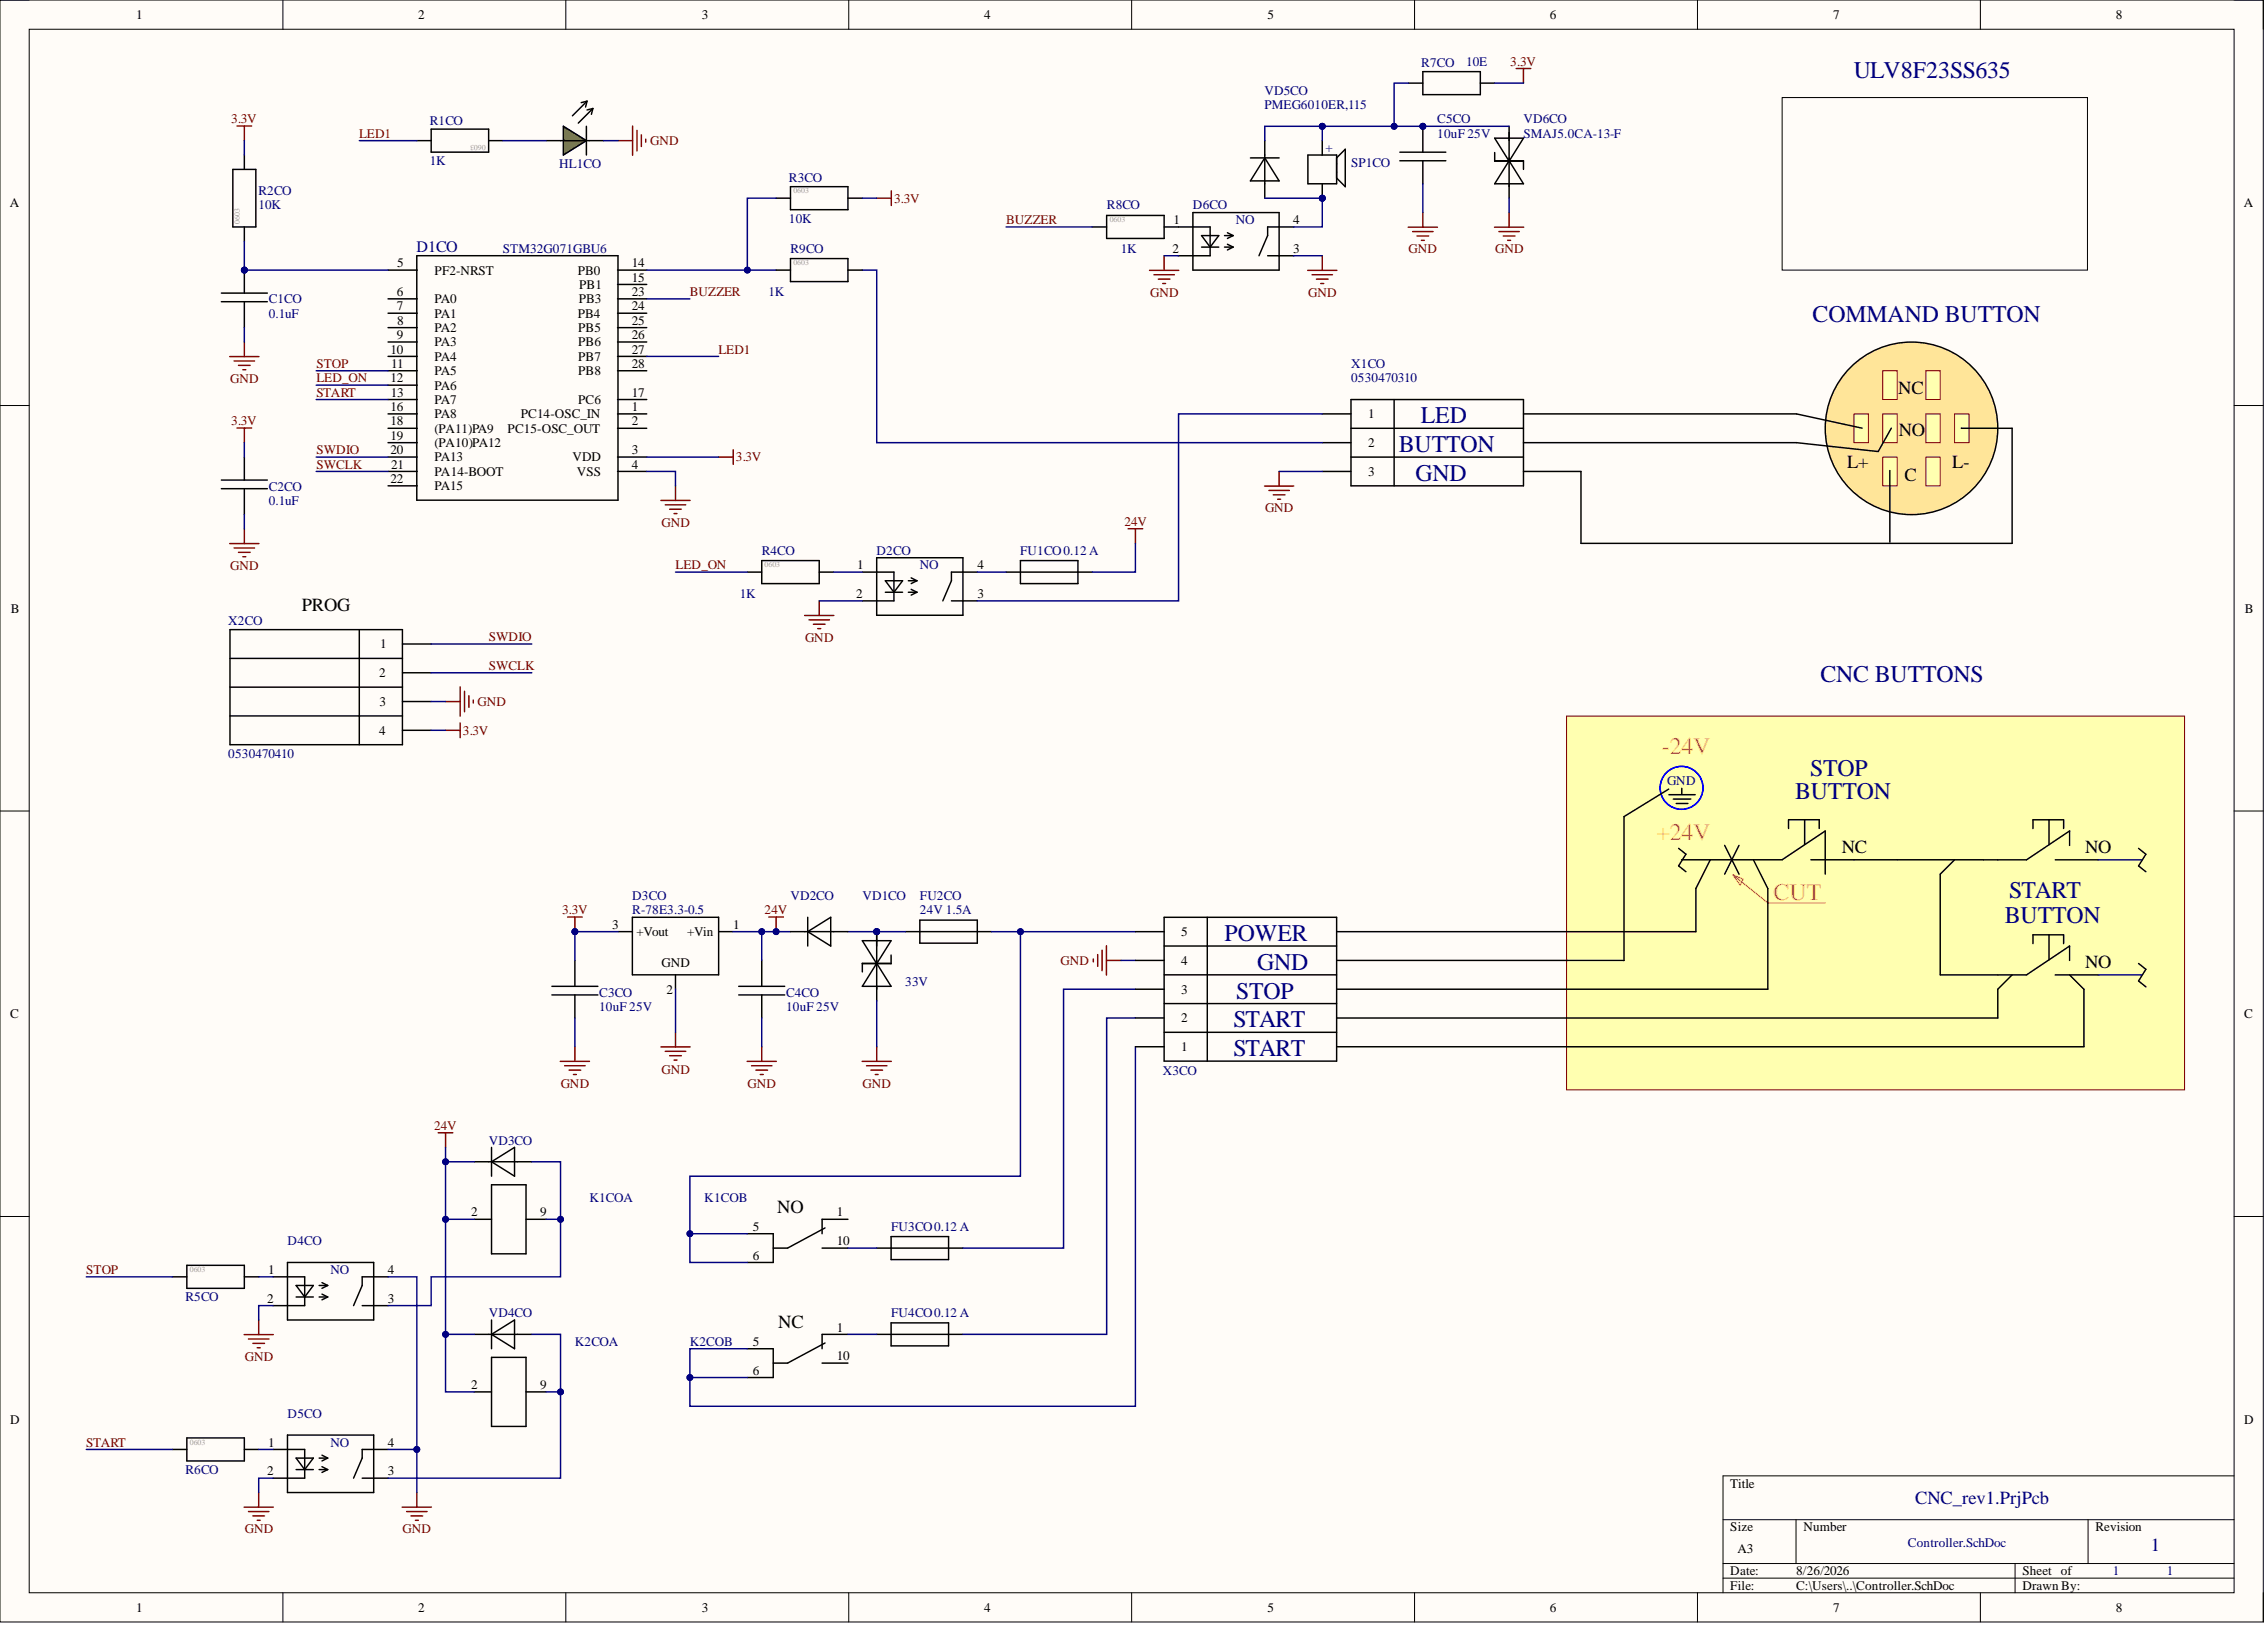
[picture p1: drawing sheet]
<svg xmlns="http://www.w3.org/2000/svg" width="393mm" height="282mm" viewBox="0 0 393 282" stroke-linecap="round" stroke-linejoin="round" font-family="sans-serif">
<defs><g id="words">
<g font-size="4.1" fill="#000080">
<text x="321.7" y="13.5">ULV8F23SS635</text>
<text x="314.5" y="55.9">COMMAND BUTTON</text>
<text x="246.5" y="73.4">LED</text>
<text x="242.7" y="78.4">BUTTON</text>
<text x="245.6" y="83.4">GND</text>
<text x="315.9" y="118.3">CNC BUTTONS</text>
<text x="314.1" y="134.6">STOP</text>
<text x="311.5" y="138.6">BUTTON</text>
<text x="348.6" y="155.7">START</text>
<text x="347.9" y="160">BUTTON</text>
<text x="212.5" y="163.2">POWER</text>
<text x="214.5" y="173.2">STOP</text>
<text x="218.1" y="168.2">GND</text>
<text x="214" y="178.2">START</text>
<text x="214" y="183.2">START</text>
</g>
<g font-size="4.1" fill="#f90">
<text x="288.3" y="130.8">-24V</text>
<text x="287.4" y="145.7">+24V</text>
<text x="307.7" y="156.1">CUT</text>
</g>
<g font-size="3.2">
<text x="329.4" y="68.3">NC</text>
<text x="329.4" y="75.7">NO</text>
<text x="320.5" y="81.1">L+</text>
<text x="330.5" y="83.5">C</text>
<text x="338.7" y="81.1">L-</text>
<text x="52.4" y="106">PROG</text>
<text x="319.6" y="148">NC</text>
<text x="361.8" y="148">NO</text>
<text x="361.8" y="168">NO</text>
<text x="134.9" y="210.4">NO</text>
<text x="135" y="230.3">NC</text>
</g>
<g font-size="3.2" fill="#000080">
<text x="332.3" y="260.9">CNC_rev1.PrjPcb</text>
<text x="373.2" y="269">1</text>
</g>
<text font-size="2.8" fill="#000080" x="72.3" y="43.8">D1CO</text>
<g font-size="2.3">
<text x="23.6" y="3.3">1</text>
<text x="72.5" y="3.3">2</text>
<text x="121.8" y="3.3">3</text>
<text x="170.8" y="3.3">4</text>
<text x="219.9" y="3.3">5</text>
<text x="268.9" y="3.3">6</text>
<text x="318" y="3.3">7</text>
<text x="367.1" y="3.3">8</text>
<text x="1.7" y="35.9">A</text>
<text x="389.3" y="35.9">A</text>
<text x="203.6" y="38.9">1</text>
<text x="224.4" y="38.9">4</text>
<text x="68.9" y="46.4">5</text>
<text x="75.4" y="47.7">PF2-NRST</text>
<text x="100.2" y="47.7">PB0</text>
<text x="109.6" y="46.4">14</text>
<text x="203.4" y="43.9">2</text>
<text x="224.4" y="43.9">3</text>
<text x="68.8" y="51.4">6</text>
<text x="68.8" y="53.8">7</text>
<text x="75.4" y="52.6">PA0</text>
<text x="100.4" y="52.6">PB3</text>
<text x="100.5" y="50.1">PB1</text>
<text x="109.6" y="48.8">15</text>
<text x="109.6" y="51.4">23</text>
<text x="109.6" y="53.8">24</text>
<text x="68.8" y="58.8">9</text>
<text x="68.9" y="56.4">8</text>
<text x="75.4" y="55.1">PA1</text>
<text x="75.4" y="57.6">PA2</text>
<text x="100.2" y="55.1">PB4</text>
<text x="100.3" y="57.6">PB5</text>
<text x="109.6" y="56.4">25</text>
<text x="109.6" y="58.8">26</text>
<text x="67.7" y="61.3">10</text>
<text x="67.9" y="63.8">11</text>
<text x="75.4" y="60.1">PA3</text>
<text x="75.4" y="62.6">PA4</text>
<text x="75.4" y="65.1">PA5</text>
<text x="100.3" y="62.6">PB7</text>
<text x="100.3" y="60.1">PB6</text>
<text x="100.3" y="65.1">PB8</text>
<text x="109.6" y="61.3">27</text>
<text x="109.6" y="63.8">28</text>
<text x="67.7" y="66.3">12</text>
<text x="67.7" y="71.3">16</text>
<text x="67.8" y="68.8">13</text>
<text x="75.4" y="67.6">PA6</text>
<text x="75.4" y="70">PA7</text>
<text x="100.3" y="70">PC6</text>
<text x="109.6" y="71.3">1</text>
<text x="109.6" y="68.8">17</text>
<text x="67.7" y="73.8">18</text>
<text x="67.7" y="76.3">19</text>
<text x="75.4" y="72.6">PA8</text>
<text x="75.4" y="75">(PA11)PA9</text>
<text x="75.4" y="77.6">(PA10)PA12</text>
<text x="88.1" y="75">PC15-OSC_OUT</text>
<text x="90.4" y="72.6">PC14-OSC_IN</text>
<text x="109.6" y="73.8">2</text>
<text x="237.4" y="72.6">1</text>
<text x="237.4" y="77.6">2</text>
<text x="67.7" y="78.7">20</text>
<text x="67.7" y="83.7">22</text>
<text x="67.9" y="81.3">21</text>
<text x="75.4" y="80">PA13</text>
<text x="75.4" y="82.5">PA14-BOOT</text>
<text x="99.3" y="80">VDD</text>
<text x="100.1" y="82.5">VSS</text>
<text x="109.6" y="78.7">3</text>
<text x="109.6" y="81.3">4</text>
<text x="237.4" y="82.5">3</text>
<text x="75.4" y="85">PA15</text>
<text x="148.7" y="98.8">1</text>
<text x="169.6" y="98.8">4</text>
<text x="1.9" y="106.3">B</text>
<text x="148.6" y="103.8">2</text>
<text x="169.6" y="103.8">3</text>
<text x="389.5" y="106.3">B</text>
<text x="66" y="112.5">1</text>
<text x="65.8" y="117.4">2</text>
<text x="65.9" y="122.4">3</text>
<text x="65.8" y="127.4">4</text>
<text x="106.2" y="161.1">3</text>
<text x="127.2" y="161.1">1</text>
<text x="110.5" y="162.4">+Vout</text>
<text x="114.8" y="167.8">GND</text>
<text x="119.2" y="162.4">+Vin</text>
<text x="205" y="167.4">4</text>
<text x="205" y="162.4">5</text>
<text x="115.6" y="172.4">2</text>
<text x="205" y="172.4">3</text>
<text x="1.8" y="176.6">C</text>
<text x="205" y="177.3">2</text>
<text x="389.4" y="176.6">C</text>
<text x="205" y="182.3">1</text>
<text x="81.8" y="211">2</text>
<text x="93.7" y="211">9</text>
<text x="130.6" y="213.5">5</text>
<text x="145.2" y="211">1</text>
<text x="145.2" y="216">10</text>
<text x="46.5" y="220.9">1</text>
<text x="67.3" y="220.9">4</text>
<text x="130.6" y="218.5">6</text>
<text x="46.4" y="226">2</text>
<text x="67.3" y="226">3</text>
<text x="130.6" y="233.4">5</text>
<text x="145.2" y="231">1</text>
<text x="130.6" y="238.4">6</text>
<text x="145.2" y="236">10</text>
<text x="81.8" y="241">2</text>
<text x="93.7" y="241">9</text>
<text x="1.8" y="247">D</text>
<text x="46.5" y="250.9">1</text>
<text x="67.3" y="250.9">4</text>
<text x="389.4" y="247">D</text>
<text x="46.4" y="255.9">2</text>
<text x="67.3" y="255.9">3</text>
<text x="300.2" y="258">Title</text>
<text x="300.2" y="265.6">Size</text>
<text x="301.5" y="269.4">A3</text>
<text x="312.9" y="265.6">Number</text>
<text x="363.6" y="265.6">Revision</text>
<text x="300.2" y="273.2">Date:</text>
<text x="300.2" y="275.8">File:</text>
<text x="311.6" y="273.2">8/26/2026</text>
<text x="311.6" y="275.8">C:\Users\..\Controller.SchDoc</text>
<text x="350.9" y="273.2">Sheet of</text>
<text x="350.9" y="275.8">Drawn By:</text>
<text x="23.6" y="279.6">1</text>
<text x="72.5" y="279.6">2</text>
<text x="121.8" y="279.6">3</text>
<text x="170.8" y="279.6">4</text>
<text x="219.9" y="279.6">5</text>
<text x="268.9" y="279.6">6</text>
<text x="318" y="279.6">7</text>
<text x="367.1" y="279.6">8</text>
</g>
<g font-size="2.3" fill="#000080">
<text x="246.6" y="11.7">R7CO</text>
<text x="254.4" y="11.4">10E</text>
<text x="219.4" y="16.4">VD5CO</text>
<text x="74.6" y="21.6">R1CO</text>
<text x="219.4" y="18.9">PMEG6010ER,115</text>
<text x="249.4" y="23.9">10uF 25V</text>
<text x="249.4" y="21.4">C5CO</text>
<text x="264.3" y="23.9">SMAJ5.0CA-13-F</text>
<text x="264.3" y="21.4">VD6CO</text>
<text x="74.6" y="28.6">1K</text>
<text x="97" y="29.2">HL1CO</text>
<text x="230" y="26.4">+</text>
<text x="234.4" y="28.9">SP1CO</text>
<text x="44.8" y="33.9">R2CO</text>
<text x="136.9" y="31.6">R3CO</text>
<text x="44.8" y="36.3">10K</text>
<text x="136.9" y="38.7">10K</text>
<text x="192" y="36.3">R8CO</text>
<text x="207" y="36.3">D6CO</text>
<text x="214.4" y="38.9">NO</text>
<text x="87.2" y="43.9">STM32G071GBU6</text>
<text x="137.2" y="43.9">R9CO</text>
<text x="194.5" y="43.9">1K</text>
<text x="46.6" y="52.6">C1CO</text>
<text x="133.4" y="51.4">1K</text>
<text x="46.6" y="55.2">0.1uF</text>
<text x="234.4" y="63.8">X1CO</text>
<text x="234.4" y="66.3">0530470310</text>
<text x="46.6" y="87.6">0.1uF</text>
<text x="46.6" y="85.1">C2CO</text>
<text x="132.2" y="96.2">R4CO</text>
<text x="152.1" y="96.2">D2CO</text>
<text x="159.6" y="98.8">NO</text>
<text x="177" y="96.2">FU1CO0.12 A</text>
<text x="128.4" y="103.8">1K</text>
<text x="39.6" y="108.5">X2CO</text>
<text x="39.6" y="131.5">0530470410</text>
<text x="289.3" y="136.2">GND</text>
<text x="109.7" y="158.6">R-78E3.3-0.5</text>
<text x="109.7" y="156.1">D3CO</text>
<text x="137.2" y="156.1">VD2CO</text>
<text x="149.7" y="156.1">VD1CO</text>
<text x="159.6" y="158.6">24V 1.5A</text>
<text x="159.6" y="156.1">FU2CO</text>
<text x="104" y="172.9">C3CO</text>
<text x="136.4" y="172.9">C4CO</text>
<text x="157.1" y="171.1">33V</text>
<text x="104" y="175.4">10uF 25V</text>
<text x="136.4" y="175.4">10uF 25V</text>
<text x="201.8" y="186.4">X3CO</text>
<text x="84.8" y="198.5">VD3CO</text>
<text x="102.3" y="208.5">K1COA</text>
<text x="122.2" y="208.5">K1COB</text>
<text x="49.9" y="216">D4CO</text>
<text x="154.6" y="213.5">FU3CO0.12 A</text>
<text x="57.3" y="220.9">NO</text>
<text x="32.2" y="225.8">R5CO</text>
<text x="84.8" y="228.5">VD4CO</text>
<text x="99.7" y="233.4">K2COA</text>
<text x="119.7" y="233.4">K2COB</text>
<text x="154.6" y="228.5">FU4CO0.12 A</text>
<text x="49.9" y="245.9">D5CO</text>
<text x="57.3" y="250.9">NO</text>
<text x="32.2" y="255.7">R6CO</text>
<text x="331.1" y="268.4">Controller.SchDoc</text>
<text x="366.6" y="273.2">1</text>
<text x="376" y="273.2">1</text>
</g>
<g font-size="2.3" fill="#800000">
<text x="262.1" y="11.4">3.3V</text>
<text x="40.1" y="21.4">3.3V</text>
<text x="62.3" y="23.9">LED1</text>
<text x="112.8" y="25.2">GND</text>
<text x="155.1" y="35.2">3.3V</text>
<text x="174.6" y="38.9">BUZZER</text>
<text x="244.4" y="43.9">GND</text>
<text x="259.4" y="43.9">GND</text>
<text x="119.7" y="51.4">BUZZER</text>
<text x="199.6" y="51.5">GND</text>
<text x="227" y="51.5">GND</text>
<text x="54.9" y="63.8">STOP</text>
<text x="124.7" y="61.3">LED1</text>
<text x="39.9" y="66.4">GND</text>
<text x="54.9" y="68.8">START</text>
<text x="54.9" y="66.3">LED_ON</text>
<text x="40.1" y="73.8">3.3V</text>
<text x="54.9" y="78.7">SWDIO</text>
<text x="54.9" y="81.3">SWCLK</text>
<text x="127.7" y="80">3.3V</text>
<text x="219.5" y="88.9">GND</text>
<text x="114.8" y="91.3">GND</text>
<text x="195.1" y="91.3">24V</text>
<text x="39.9" y="98.9">GND</text>
<text x="117.2" y="98.8">LED_ON</text>
<text x="84.8" y="111.2">SWDIO</text>
<text x="139.7" y="111.4">GND</text>
<text x="84.8" y="116.2">SWCLK</text>
<text x="82.8" y="122.4">GND</text>
<text x="80.3" y="127.4">3.3V</text>
<text x="97.5" y="158.6">3.3V</text>
<text x="132.7" y="158.6">24V</text>
<text x="184" y="167.4">GND</text>
<text x="97.3" y="188.7">GND</text>
<text x="114.8" y="186.2">GND</text>
<text x="129.7" y="188.7">GND</text>
<text x="149.7" y="188.7">GND</text>
<text x="75.3" y="196">24V</text>
<text x="14.9" y="220.9">STOP</text>
<text x="42.5" y="236.1">GND</text>
<text x="14.9" y="250.9">START</text>
<text x="42.5" y="266">GND</text>
<text x="69.8" y="266">GND</text>
</g>
<g font-size="1.4" fill="#999">
<text x="84.3" y="25.2" transform="rotate(-180 84.3 25.2)">0603</text>
<text x="137.7" y="33.5">0603</text>
<text x="192.6" y="38.5">0603</text>
<text x="137.7" y="46.1">0603</text>
<text x="132.7" y="98.4">0603</text>
<text x="32.9" y="220.7">0603</text>
<text x="32.9" y="250.6">0603</text>
</g>
<text font-size="1.3" fill="#999" x="41.6" y="38.9" transform="rotate(-90 41.6 38.9)">0603</text>
</g></defs>
<path d="M0 0h392.7v281.3h-392.7z" fill-rule="evenodd" fill="#fffcf8"/>
<path d="M0 0h392.7v281.3h-392.7z" fill="none" stroke="#000" stroke-width=".17"/>
<path d="M5.1 5.1h382.5v271.2h-382.5z" fill-rule="evenodd" fill="#fffcf8"/>
<g fill="none" stroke="#000" stroke-width=".17">
<path d="M0 0h5.1M5.1 5.1h382.5v271.2h-382.5zM49.1 0v5.1M98.2 0v5.1M147.3 0v5.1M196.4 0v5.1M245.4 0v5.1M294.5 0v5.1M343.6 0v5.1M387.6 0h5.1v5.1M0 70.3h5.1M387.6 70.3h5.1"/>
<path d="M0 140.7h5.1M387.6 140.7h5.1M0 211h5.1M387.6 211h5.1M387.6 256h-88.6v20.3M49.1 276.3v5M98.2 276.3v5M147.3 276.3v5M196.4 276.3v5M245.4 276.3v5M294.5 276.3v5M299 263.6h88.6"/>
<path d="M299 271.2h88.6M299 273.7h88.6M311.6 263.6v7.6M343.6 276.3v5M349.6 271.2v5.1M362.3 263.6v7.6M392.7 276.3v5"/>
</g>
<circle cx="331.7" cy="74.3" r="15" fill="#ffe599"/>
<circle cx="331.7" cy="74.3" r="15" fill="none" stroke="#000" stroke-width=".25"/>
<path d="M271.8 124.2h107.2v64.8h-107.2z" fill-rule="evenodd" fill="#ffffb0"/>
<path d="M271.8 124.2h107.2v64.8h-107.2z" fill="none" stroke="#800000" stroke-width=".17"/>
<path d="M109.7 159.1h15v10h-15zM107.2 161.6h2.5M117.2 169.1v2.5M124.7 161.6h2.5" fill="none" stroke="#000" stroke-width=".25"/>
<path d="M117.2 179.1v2.5M114.7 181.6h5M115.4 182.4h3.6M116.2 183.1h2M117 183.9h.5" fill="none" stroke="#800000" stroke-width=".25"/>
<circle cx="152.1" cy="161.6" r=".51" fill="#000080"/>
<circle cx="152.1" cy="161.6" r=".51" fill="none" stroke="#000080" stroke-width=".17"/>
<path d="M152.1 161.6v2.5" fill="none" stroke="#000" stroke-width=".25"/>
<circle cx="152.1" cy="161.6" r=".51" fill="#000080"/>
<circle cx="152.1" cy="161.6" r=".51" fill="none" stroke="#000080" stroke-width=".17"/>
<g fill="none" stroke="#000" stroke-width=".25">
<path d="M159.6 159.6h10v4h-10zM95.8 171.1h7.9M95.8 172.6h7.9M99.7 166.6v4.5M99.7 172.6v4M128.2 171.1h8M128.2 172.6h8M132.2 166.6v4.5M132.2 172.6v4M149.6 163.2h5l-2.5 4zM152.1 162.2v11.4M152.1 167.1l2.5 4h-5z"/>
<path d="M154.6 167.1h-5v1.5M154.6 165.7v1.5h-5M157.1 161.6h15"/>
</g>
<g fill="none" stroke="#800000" stroke-width=".25">
<path d="M98.5 159.1h2.5M99.7 159.1v2.5M189.7 166.3v.5M190.5 165.6v2M191.2 164.8v3.6M192 164.1v5M192 166.6h2.5M97.2 184.1h5.1M98 184.9h3.5M98.7 185.6h2.1M99.5 186.4h.5M99.7 181.6v2.5"/>
<path d="M129.6 184.1h5.1M130.4 184.9h3.5M131.2 185.6h2M131.9 186.4h.5M132.2 181.6v2.5M149.6 184.1h5.1M150.3 184.9h3.6M151.1 185.6h2M151.9 186.4h.5M152.1 181.6v2.5"/>
</g>
<circle cx="99.7" cy="161.6" r=".51" fill="#000080"/>
<circle cx="99.7" cy="161.6" r=".51" fill="none" stroke="#000080" stroke-width=".17"/>
<path d="M133.4 159.1h2.5M134.7 159.1v2.5" fill="none" stroke="#800000" stroke-width=".25"/>
<circle cx="134.7" cy="161.6" r=".51" fill="#000080"/>
<circle cx="134.7" cy="161.6" r=".51" fill="none" stroke="#000080" stroke-width=".17"/>
<g fill="none" stroke="#000" stroke-width=".25">
<path d="M82.3 211.5h3M85.3 205.5h6v12h-6zM91.3 211.5h3.5M129.7 214h4.5v5h-4.5M142.6 216.5h4.5M143.1 213l-6.4 3.5h-2.5M147.1 211.5h-4.5v2.5M85.3 235.4h6v12h-6zM129.7 233.9h4.5v5h-4.5M142.6 236.4h4.5M143.1 233l-6.4 3.4h-2.5M147.1 231.5h-4.5v2.4"/>
<path d="M82.3 241.4h3M91.3 241.4h3.5"/>
</g>
<path d="M326.7 64.3h2.5v5h-2.5z" fill-rule="evenodd" fill="#ffffb0"/>
<path d="M326.7 64.3h2.5v5h-2.5z" fill="none" stroke="#800000" stroke-width=".17"/>
<path d="M326.7 71.8h2.5v5h-2.5z" fill-rule="evenodd" fill="#ffffb0"/>
<path d="M326.7 71.8h2.5v5h-2.5z" fill="none" stroke="#800000" stroke-width=".17"/>
<path d="M326.7 79.3h2.5v5h-2.5z" fill-rule="evenodd" fill="#ffffb0"/>
<path d="M326.7 79.3h2.5v5h-2.5z" fill="none" stroke="#800000" stroke-width=".17"/>
<path d="M321.7 71.8h2.5v5h-2.5z" fill-rule="evenodd" fill="#ffffb0"/>
<path d="M321.7 71.8h2.5v5h-2.5z" fill="none" stroke="#800000" stroke-width=".17"/>
<path d="M334.2 71.8h2.4v5h-2.4z" fill-rule="evenodd" fill="#ffffb0"/>
<path d="M334.2 71.8h2.4v5h-2.4z" fill="none" stroke="#800000" stroke-width=".17"/>
<g fill="none" stroke="#000" stroke-width=".25">
<path d="M40.4 29.4h4v10h-4zM42.4 26.9v2.5M42.4 39.4v2.5M67.3 46.8h5.1M67.3 51.8h5.1M67.3 54.3h5.1M67.3 56.8h5.1M67.3 59.3h5.1M72.3 44.4h34.9v42.4h-34.9zM107.1 46.8h5.1M107.1 51.8h5.1M107.1 54.3h5.1"/>
<path d="M107.1 56.8h5.1M107.1 59.3h5.1M107.1 49.3h5.1M67.3 61.8h5.1M67.3 64.3h5.1M67.3 66.8h5.1M67.3 69.3h5.1M67.3 71.8h5.1M67.3 74.3h5.1M67.3 79.3h5.1M67.3 76.8h5.1M107.1 61.8h5.1"/>
<path d="M107.1 64.3h5.1M107.1 69.3h5.1M107.1 71.8h5.1M107.1 74.3h5.1M107.1 79.3h5.1M67.3 81.8h5.1M67.3 84.3h5.1M107.1 81.8h5.1M39.9 114.2h29.9M39.9 109.2h29.9v20h-29.9zM39.9 119.2h29.9M62.3 109.2v20"/>
<path d="M69.8 111.7h5M69.8 116.7h5M39.9 124.2h29.9M69.8 121.7h5M69.8 126.7h5M289.6 137.8h4.5M290.3 138.6h3.1M290.8 139.4h2.1M291.8 136.7v1.1M291.3 147.1l1.2 1.1-1.2 2 1.2 1M291.8 149.1h17.4l7.5-5v7.5M299.2 146.6l2.5 5"/>
<path d="M301.7 146.6l-2.5 5M310.3 143.7v-1.5h5.4v1.5M313.1 142.2v4.3M314.2 149.1h15M352.7 143.7v-1.5h5.4v1.5M355.5 142.2v4.3M356.6 149.1h7.5M359.1 146.7v-2.6l-7.5 5h-7.5M371.1 147.2l1.2 1-1.2 2 1.2 1M152.1 216.5h15M154.6 214.5h10v4h-10zM152.1 231.5h15"/>
<path d="M154.6 229.5h10v4h-10z"/>
</g>
<path d="M300.7 151.7l6 4.9h10M300.7 151.7l1.7 .8-.5 1z" fill="none" stroke="#f90" stroke-width=".25"/>
<circle cx="291.8" cy="136.7" r="3.7" fill="none" stroke="#00f" stroke-width=".25"/>
<g fill="none" stroke="#800000" stroke-width=".25">
<path d="M41.1 21.9h2.6M42.4 21.9v2.5M42.4 59.3v2.6M39.9 61.9h5M40.6 62.6h3.6M41.4 63.4h2M42.1 64.1h.5M124.7 79.3h2.5M127.2 78v2.5M114.7 86.8h5M115.4 87.6h3.6M116.2 88.3h2"/>
<path d="M117 89.1h.5M117.2 84.3v2.5M79.8 119.2v5M80.6 119.9v3.6M77.3 121.7h2.5M77.3 126.7h2.5M79.8 125.4v2.5M81.4 120.7v2M82.1 121.4v.5"/>
</g>
<path d="M97.8 21.9l3.9 2.5-3.9 2.5z" fill="#0f0"/>
<path d="M97.8 21.9l3.9 2.5-3.9 2.5z" fill="none" stroke="#00f" stroke-width=".17"/>
<path d="M101.9 17.6l-2.6 2.5M101.9 17.6l-.3 1M101.9 17.6l-1.1 .2M102.9 18.8l-2.6 2.6M102.9 18.8l-.3 1M102.9 18.8l-1 .3M72.3 24.4h2.5M74.8 22.4h10v4h-10zM84.8 24.4h2.5M94.8 24.4h9.9M97.8 21.9l3.9 2.5-3.9 2.5zM101.7 21.9v5" fill="none" stroke="#000" stroke-width=".25"/>
<path d="M107.2 24.4h2.6M109.8 21.9v5M110.5 22.6v3.6M111.3 23.4v2M112 24.1v.5M41.1 74.2h2.6M42.4 74.2v2.6M39.9 94.3h5M40.6 95h3.6M41.4 95.8h2M42.1 96.6h.5M42.4 91.8v2.5" fill="none" stroke="#800000" stroke-width=".25"/>
<circle cx="42.4" cy="46.8" r=".51" fill="#000080"/>
<circle cx="42.4" cy="46.8" r=".51" fill="none" stroke="#000080" stroke-width=".17"/>
<path d="M42.4 46.8v4" fill="none" stroke="#000" stroke-width=".25"/>
<circle cx="42.4" cy="46.8" r=".51" fill="#000080"/>
<circle cx="42.4" cy="46.8" r=".51" fill="none" stroke="#000080" stroke-width=".17"/>
<g fill="none" stroke="#000" stroke-width=".25">
<path d="M38.4 50.8h8M38.4 52.3h8M42.4 52.3v4.5M42.4 79.3v4M229.4 71.8h5M229.4 76.8h5M234.4 74.3h29.9M234.4 69.3h29.9v15h-29.9zM234.4 79.3h29.9M241.9 69.3v15M38.4 83.3h8M38.4 84.8h8"/>
<path d="M42.4 84.8v4.5M229.4 81.8h5"/>
</g>
<path d="M219.4 84.3h5.1M220.2 85.1h3.5M220.9 85.8h2.1M221.7 86.6h.5M221.9 81.8v2.5" fill="none" stroke="#800000" stroke-width=".25"/>
<path d="M309.2 16.9h53v30h-53z" fill="none" stroke="#000" stroke-width=".17"/>
<path d="M334.2 64.3h2.4v5h-2.4z" fill-rule="evenodd" fill="#ffffb0"/>
<path d="M334.2 64.3h2.4v5h-2.4z" fill="none" stroke="#800000" stroke-width=".17"/>
<path d="M334.2 79.3h2.4v5h-2.4z" fill-rule="evenodd" fill="#ffffb0"/>
<path d="M334.2 79.3h2.4v5h-2.4z" fill="none" stroke="#800000" stroke-width=".17"/>
<path d="M339.1 71.8h2.5v5h-2.5z" fill-rule="evenodd" fill="#ffffb0"/>
<path d="M339.1 71.8h2.5v5h-2.5z" fill="none" stroke="#800000" stroke-width=".17"/>
<g fill="none" stroke="#000" stroke-width=".25">
<path d="M134.7 34.4h2.5M137.2 32.4h9.9v4h-9.9zM147.1 34.4h2.5M264.3 71.8h47.4l11.4 2.5M328.2 74.3l-2.3 4-14.2-1.5h-47.4M340.3 74.3h8.8v20h-74.8v-12.5h-10M129.7 99.2h2.5M132.2 97.2h9.9v4h-9.9zM142.1 99.2h2.5M149.6 99.2h5.5v5h-5.5M152.1 96.7h15v10h-15zM169.6 99.2h-4.5v1.5l-1.5 3.5"/>
<path d="M174.6 99.2h14.9M177.1 97.2h9.9v4h-9.9zM327.9 81.6v12.4M153.6 100.7h3l-1.5 2zM153.6 102.7h3M157.6 100.7h1.5M157.6 102.7h1.5M158.1 100.2l1 .5M158.1 102.2l1 .5M159.1 100.7l-1 .5M159.1 102.7l-1 .5M165.1 104.2h4.5"/>
<path d="M289.5 136.9l-7.7 4.7v25h-49.9M296.8 149.1l-2.5 5v7.5h-62.4M304.2 149.1l2.5 5v17.5h-74.8M329.2 149.1h14.9M339.1 149.1l-2.5 2.5v17.5h15l7.5-5v2.5M349.1 169.1l-2.5 2.5v5h-114.7M352.7 163.7v-1.5h5.4v1.5M355.5 162.2v4.3M356.6 169.1h7.5M359.1 169.1l2.5 2.5v10h-129.7M371.1 167.1l1.2 1-1.2 2.1 1.2 1M85.3 199v5"/>
<path d="M32.4 219.5h10v4h-10zM49.9 219h14.9v10h-14.9zM82.3 201.5h10M85.3 201.5l4-2.5v5zM29.9 221.5h2.5M42.4 221.5h2.5M47.4 221.5h5.5v5h-5.5M51.4 223h3l-1.5 2zM51.4 225h3M55.4 223h1.5M55.4 225h1.5M55.9 222.5l1 .5"/>
<path d="M55.9 224.5l1 .5M56.9 223l-1 .5M56.9 225l-1 .5M62.8 226.5h4.5M67.3 221.5h-4.5v1.5l-1.5 3.5M82.3 231.5h10M85.3 229v4.9M85.3 231.5l4-2.5v4.9zM29.9 251.4h2.5M32.4 249.4h10v4h-10zM42.4 251.4h2.5M47.4 251.4h5.5v5h-5.5"/>
<path d="M49.9 248.9h14.9v10h-14.9zM51.4 252.9h3l-1.5 2zM51.4 254.9h3M55.4 252.9h1.5M55.4 254.9h1.5M55.9 252.4l1 .5M55.9 254.4l1 .5M56.9 252.9l-1 .5M56.9 254.9l-1 .5M62.8 256.4h4.5M67.3 251.4h-4.5v1.5l-1.5 3.5"/>
</g>
<g fill="none" stroke="#800000" stroke-width=".25">
<path d="M152.1 34.4h2.5M154.6 33.1v2.5M195.7 91.7h2.6M197 91.7v2.6M139.6 106.8h5.1M140.4 107.5h3.5M141.1 108.3h2.1M141.9 109h.5M142.1 104.2v2.6M76 196.5h2.6M77.3 196.5v2.5M42.4 231.5h5"/>
<path d="M43.1 232.3h3.6M43.9 233h2M44.6 233.8h.5M44.9 229v2.5M44.9 258.9v2.5M72.3 258.9v2.5M42.4 261.4h5M43.1 262.2h3.6M43.9 262.9h2M44.6 263.7h.5M69.8 261.4h5.1M70.5 262.2h3.6"/>
<path d="M71.3 262.9h2M72.1 263.7h.5"/>
</g>
<circle cx="229.4" cy="34.4" r=".51" fill="#000080"/>
<circle cx="229.4" cy="34.4" r=".51" fill="none" stroke="#000080" stroke-width=".17"/>
<path d="M229.4 24.4v2.5M229.4 31.9v2.5" fill="none" stroke="#000" stroke-width=".25"/>
<circle cx="229.4" cy="34.4" r=".51" fill="#000080"/>
<circle cx="229.4" cy="34.4" r=".51" fill="none" stroke="#000080" stroke-width=".17"/>
<g fill="none" stroke="#000" stroke-width=".25">
<path d="M244.4 14.4h2.5M246.9 12.4h10v4h-10zM256.9 14.4h2.4M217 27.4h4.9M219.5 24.4v10M219.5 27.4l2.4 4h-4.9zM226.9 26.9h5v5h-5zM231.9 27.4l1.5-1.5v6.5l-1.5-1.5M259.3 27.9h5v1.5M259.3 26.5v1.5h5M259.3 24h5l-2.5 4zM261.8 27.9l2.5 4h-5z"/>
<path d="M261.8 21.9v12.5"/>
</g>
<path d="M259.3 39.4h5.1M261.8 36.9v2.5M260.1 40.2h3.5M260.8 40.9h2.1M261.6 41.7h.5" fill="none" stroke="#800000" stroke-width=".25"/>
<path d="M99.7 161.6h7.5" fill="none" stroke="#000080" stroke-width=".25"/>
<circle cx="99.7" cy="161.6" r=".51" fill="#000080"/>
<circle cx="99.7" cy="161.6" r=".51" fill="none" stroke="#000080" stroke-width=".17"/>
<path d="M99.7 176.6v5M117.2 171.6v7.5M132.2 161.6h5M132.2 176.6v5M152.1 173.6v8" fill="none" stroke="#000080" stroke-width=".25"/>
<circle cx="134.7" cy="161.6" r=".51" fill="#000080"/>
<circle cx="134.7" cy="161.6" r=".51" fill="none" stroke="#000080" stroke-width=".17"/>
<circle cx="132.2" cy="161.6" r=".51" fill="#000080"/>
<circle cx="132.2" cy="161.6" r=".51" fill="none" stroke="#000080" stroke-width=".17"/>
<path d="M99.7 161.6v5" fill="none" stroke="#000080" stroke-width=".25"/>
<circle cx="99.7" cy="161.6" r=".51" fill="#000080"/>
<circle cx="99.7" cy="161.6" r=".51" fill="none" stroke="#000080" stroke-width=".17"/>
<path d="M152.1 161.6h5" fill="none" stroke="#000080" stroke-width=".25"/>
<circle cx="152.1" cy="161.6" r=".51" fill="#000080"/>
<circle cx="152.1" cy="161.6" r=".51" fill="none" stroke="#000080" stroke-width=".17"/>
<path d="M147.1 161.6h5" fill="none" stroke="#000080" stroke-width=".25"/>
<circle cx="152.1" cy="161.6" r=".51" fill="#000080"/>
<circle cx="152.1" cy="161.6" r=".51" fill="none" stroke="#000080" stroke-width=".17"/>
<path d="M127.2 161.6h5v5M194.5 166.6h2.5" fill="none" stroke="#000080" stroke-width=".25"/>
<circle cx="132.2" cy="161.6" r=".51" fill="#000080"/>
<circle cx="132.2" cy="161.6" r=".51" fill="none" stroke="#000080" stroke-width=".17"/>
<g fill="none" stroke="#000080" stroke-width=".25">
<path d="M42.4 24.4v2.5M42.4 41.9v4.9M42.4 56.8v2.5M54.9 79.3h12.4M112.2 79.3h12.5M54.9 81.8h12.4M112.2 81.8h5v2.5M74.8 111.7h17.5M74.8 116.7h17.5M74.8 126.7h2.5M74.8 121.7h2.5M364.1 149.1h7.5"/>
<path d="M147.1 216.5h5M147.1 231.5h5"/>
</g>
<circle cx="42.4" cy="46.8" r=".51" fill="#000080"/>
<circle cx="42.4" cy="46.8" r=".51" fill="none" stroke="#000080" stroke-width=".17"/>
<path d="M42.4 46.8h24.9" fill="none" stroke="#000080" stroke-width=".25"/>
<circle cx="42.4" cy="46.8" r=".51" fill="#000080"/>
<circle cx="42.4" cy="46.8" r=".51" fill="none" stroke="#000080" stroke-width=".17"/>
<path d="M62.3 24.4h10M87.3 24.4h7.5M104.7 24.4h2.5M42.4 76.8v2.5M42.4 89.3v2.5M119.7 214h10" fill="none" stroke="#000080" stroke-width=".25"/>
<circle cx="119.7" cy="214" r=".51" fill="#000080"/>
<circle cx="119.7" cy="214" r=".51" fill="none" stroke="#000080" stroke-width=".17"/>
<path d="M172.1 161.6h24.9M197 171.6h-12.5v44.9h-17.4" fill="none" stroke="#000080" stroke-width=".25"/>
<circle cx="177.1" cy="161.6" r=".51" fill="#000080"/>
<circle cx="177.1" cy="161.6" r=".51" fill="none" stroke="#000080" stroke-width=".17"/>
<path d="M177.1 161.6v42.4h-57.4v15h10" fill="none" stroke="#000080" stroke-width=".25"/>
<circle cx="119.7" cy="214" r=".51" fill="#000080"/>
<circle cx="119.7" cy="214" r=".51" fill="none" stroke="#000080" stroke-width=".17"/>
<circle cx="177.1" cy="161.6" r=".51" fill="#000080"/>
<circle cx="177.1" cy="161.6" r=".51" fill="none" stroke="#000080" stroke-width=".17"/>
<path d="M197 176.6h-5v54.9h-24.9M197 181.6v62.3h-77.3v-10h10" fill="none" stroke="#000080" stroke-width=".25"/>
<circle cx="119.7" cy="238.9" r=".51" fill="#000080"/>
<circle cx="119.7" cy="238.9" r=".51" fill="none" stroke="#000080" stroke-width=".17"/>
<path d="M119.7 238.9h10" fill="none" stroke="#000080" stroke-width=".25"/>
<circle cx="119.7" cy="238.9" r=".51" fill="#000080"/>
<circle cx="119.7" cy="238.9" r=".51" fill="none" stroke="#000080" stroke-width=".17"/>
<path d="M149.6 34.4h2.5M221.9 81.8h7.5M364.1 169.1h7.5M77.3 199v12.5h5" fill="none" stroke="#000080" stroke-width=".25"/>
<circle cx="77.3" cy="201.5" r=".51" fill="#000080"/>
<circle cx="77.3" cy="201.5" r=".51" fill="none" stroke="#000080" stroke-width=".17"/>
<circle cx="77.3" cy="211.5" r=".51" fill="#000080"/>
<circle cx="77.3" cy="211.5" r=".51" fill="none" stroke="#000080" stroke-width=".17"/>
<path d="M77.3 211.5v29.9h5" fill="none" stroke="#000080" stroke-width=".25"/>
<circle cx="77.3" cy="211.5" r=".51" fill="#000080"/>
<circle cx="77.3" cy="211.5" r=".51" fill="none" stroke="#000080" stroke-width=".17"/>
<circle cx="77.3" cy="231.5" r=".51" fill="#000080"/>
<circle cx="77.3" cy="231.5" r=".51" fill="none" stroke="#000080" stroke-width=".17"/>
<path d="M67.3 251.4h5v7.5" fill="none" stroke="#000080" stroke-width=".25"/>
<circle cx="72.3" cy="251.4" r=".51" fill="#000080"/>
<circle cx="72.3" cy="251.4" r=".51" fill="none" stroke="#000080" stroke-width=".17"/>
<path d="M94.8 241.4h2.5v15h-30" fill="none" stroke="#000080" stroke-width=".25"/>
<circle cx="97.3" cy="241.4" r=".51" fill="#000080"/>
<circle cx="97.3" cy="241.4" r=".51" fill="none" stroke="#000080" stroke-width=".17"/>
<path d="M94.8 211.5h2.5v10h-22.5v5h-7.5" fill="none" stroke="#000080" stroke-width=".25"/>
<circle cx="97.3" cy="211.5" r=".51" fill="#000080"/>
<circle cx="97.3" cy="211.5" r=".51" fill="none" stroke="#000080" stroke-width=".17"/>
<path d="M92.3 201.5h5v10" fill="none" stroke="#000080" stroke-width=".25"/>
<circle cx="97.3" cy="211.5" r=".51" fill="#000080"/>
<circle cx="97.3" cy="211.5" r=".51" fill="none" stroke="#000080" stroke-width=".17"/>
<path d="M92.3 231.5h5v9.9" fill="none" stroke="#000080" stroke-width=".25"/>
<circle cx="97.3" cy="241.4" r=".51" fill="#000080"/>
<circle cx="97.3" cy="241.4" r=".51" fill="none" stroke="#000080" stroke-width=".17"/>
<path d="M77.3 201.5h5" fill="none" stroke="#000080" stroke-width=".25"/>
<circle cx="77.3" cy="201.5" r=".51" fill="#000080"/>
<circle cx="77.3" cy="201.5" r=".51" fill="none" stroke="#000080" stroke-width=".17"/>
<path d="M77.3 231.5h5" fill="none" stroke="#000080" stroke-width=".25"/>
<circle cx="77.3" cy="231.5" r=".51" fill="#000080"/>
<circle cx="77.3" cy="231.5" r=".51" fill="none" stroke="#000080" stroke-width=".17"/>
<g fill="none" stroke="#000080" stroke-width=".25">
<path d="M219.5 34.4h9.9M229.4 71.8h-24.9v32.4h-34.9M117.2 99.2h12.5M144.6 99.2h5M169.6 99.2h5M197 94.3v4.9h-7.5M142.1 104.2h7.5M15 221.5h14.9M44.9 221.5h2.5M47.4 226.5h-2.5v2.5M15 251.4h14.9M44.9 251.4h2.5"/>
<path d="M47.4 256.4h-2.5v2.5"/>
</g>
<circle cx="229.4" cy="34.4" r=".51" fill="#000080"/>
<circle cx="229.4" cy="34.4" r=".51" fill="none" stroke="#000080" stroke-width=".17"/>
<path d="M229.4 21.9h32.4M261.8 34.4v2.5" fill="none" stroke="#000080" stroke-width=".25"/>
<circle cx="229.4" cy="21.9" r=".51" fill="#000080"/>
<circle cx="229.4" cy="21.9" r=".51" fill="none" stroke="#000080" stroke-width=".17"/>
<circle cx="241.9" cy="21.9" r=".51" fill="#000080"/>
<circle cx="241.9" cy="21.9" r=".51" fill="none" stroke="#000080" stroke-width=".17"/>
<circle cx="246.9" cy="21.9" r=".51" fill="#000080"/>
<circle cx="246.9" cy="21.9" r=".51" fill="none" stroke="#000080" stroke-width=".17"/>
<path d="M263.1 11.9h2.5M264.3 11.9v2.5" fill="none" stroke="#800000" stroke-width=".25"/>
<path d="M259.3 14.4h5M229.4 21.9v2.5" fill="none" stroke="#000080" stroke-width=".25"/>
<circle cx="229.4" cy="21.9" r=".51" fill="#000080"/>
<circle cx="229.4" cy="21.9" r=".51" fill="none" stroke="#000080" stroke-width=".17"/>
<path d="M229.4 21.9h-9.9v2.5" fill="none" stroke="#000080" stroke-width=".25"/>
<circle cx="229.4" cy="21.9" r=".51" fill="#000080"/>
<circle cx="229.4" cy="21.9" r=".51" fill="none" stroke="#000080" stroke-width=".17"/>
<path d="M244.4 14.4h-2.5v7.5" fill="none" stroke="#000080" stroke-width=".25"/>
<circle cx="241.9" cy="21.9" r=".51" fill="#000080"/>
<circle cx="241.9" cy="21.9" r=".51" fill="none" stroke="#000080" stroke-width=".17"/>
<path d="M204.5 39.4h5.5v5h-5.5M207 36.9h14.9v10h-14.9zM224.4 39.4h-4.5v1.5l-1.5 3.5M208.5 40.9h3l-1.5 2zM208.5 42.9h3M212.5 40.9h1.5M212.5 42.9h1.5M213 40.4l1 .5M213 42.4l1 .5M214 40.9l-1 .5M214 42.9l-1 .5M219.9 44.4h4.5" fill="none" stroke="#000" stroke-width=".25"/>
<path d="M226.9 46.9h5.1M227.7 47.7h3.5M228.4 48.4h2M229.2 49.2h.5M229.4 44.4v2.5" fill="none" stroke="#800000" stroke-width=".25"/>
<path d="M229.4 34.4v5h-5" fill="none" stroke="#000080" stroke-width=".25"/>
<circle cx="229.4" cy="34.4" r=".51" fill="#000080"/>
<circle cx="229.4" cy="34.4" r=".51" fill="none" stroke="#000080" stroke-width=".17"/>
<path d="M174.6 39.4h14.9M202 44.4h2.5M224.4 44.4h5" fill="none" stroke="#000080" stroke-width=".25"/>
<path d="M199.5 46.9h5M200.2 47.7h3.6M201 48.4h2M201.7 49.2h.5M202 44.4v2.5" fill="none" stroke="#800000" stroke-width=".25"/>
<path d="M189.5 39.4h2.5M192 37.4h10v4h-10zM202 39.4h2.5" fill="none" stroke="#000" stroke-width=".25"/>
<circle cx="246.9" cy="21.9" r=".51" fill="#000080"/>
<circle cx="246.9" cy="21.9" r=".51" fill="none" stroke="#000080" stroke-width=".17"/>
<path d="M246.9 21.9v4.5M246.9 27.9v4" fill="none" stroke="#000" stroke-width=".25"/>
<circle cx="246.9" cy="21.9" r=".51" fill="#000080"/>
<circle cx="246.9" cy="21.9" r=".51" fill="none" stroke="#000080" stroke-width=".17"/>
<g fill="none" stroke="#000" stroke-width=".25">
<path d="M242.9 27.9h8M242.9 26.4h8M140.1 159.1v5M202 159.1h29.9v25h-29.9zM209.5 159.1v25M137.2 161.6h9.9M140.1 161.6l4-2.5v5zM197 176.6h5M197 171.6h5M197 166.6h5M197 161.6h5M202 179.1h29.9"/>
<path d="M202 169.1h29.9M202 174.1h29.9M202 164.1h29.9M197 181.6h5"/>
</g>
<path d="M244.3 39.4h5.1M246.9 36.9v2.5M245.1 40.2h3.5M245.9 40.9h2M246.6 41.7h.5" fill="none" stroke="#800000" stroke-width=".25"/>
<path d="M246.9 31.9v5M67.3 221.5h5v29.9" fill="none" stroke="#000080" stroke-width=".25"/>
<circle cx="72.3" cy="251.4" r=".51" fill="#000080"/>
<circle cx="72.3" cy="251.4" r=".51" fill="none" stroke="#000080" stroke-width=".17"/>
<path d="M112.2 46.8h22.5M112.2 51.8h7.5M54.9 69.3h12.4M54.9 66.8h12.4M54.9 64.3h12.4M112.2 61.8h12.5" fill="none" stroke="#000080" stroke-width=".25"/>
<circle cx="129.7" cy="46.8" r=".51" fill="#000080"/>
<circle cx="129.7" cy="46.8" r=".51" fill="none" stroke="#000080" stroke-width=".17"/>
<path d="M134.7 34.4h-5v12.4M149.6 46.9h2.5v29.9h77.3" fill="none" stroke="#000080" stroke-width=".25"/>
<path d="M134.7 46.8h2.5M137.2 44.9h9.9v3.9h-9.9zM147.1 46.8h2.5" fill="none" stroke="#000" stroke-width=".25"/>
<circle cx="129.7" cy="46.8" r=".51" fill="#000080"/>
<circle cx="129.7" cy="46.8" r=".51" fill="none" stroke="#000080" stroke-width=".17"/>
<use href="#words"/>
</svg>
